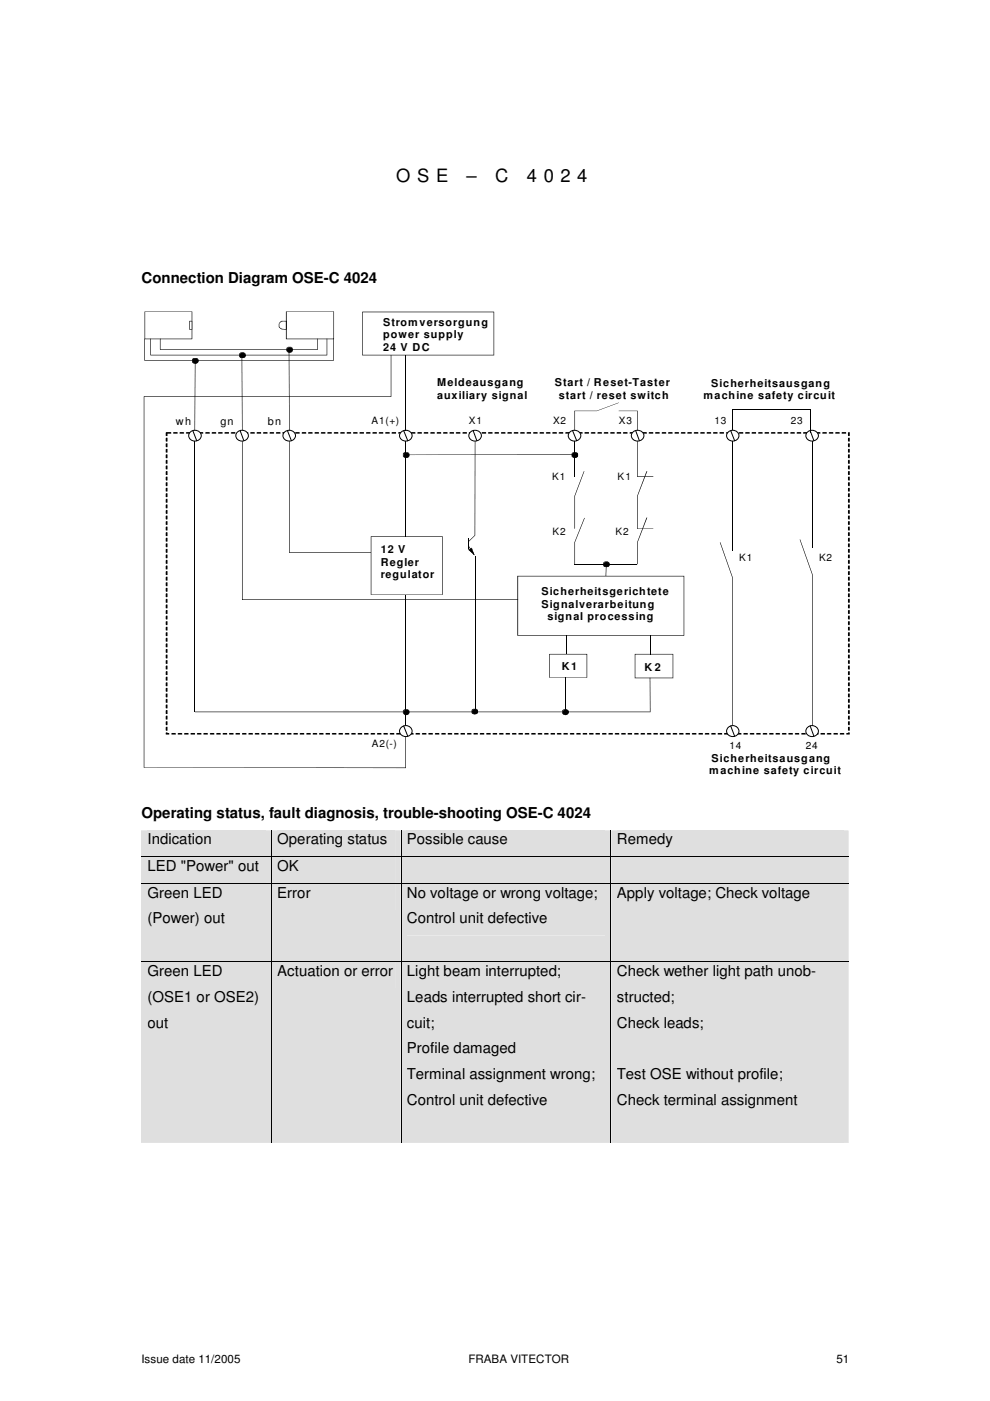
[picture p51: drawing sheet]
<svg xmlns="http://www.w3.org/2000/svg" width="210mm" height="297mm" viewBox="0 0 210 297" stroke-linecap="round" stroke-linejoin="round" font-family="sans-serif">
<defs><g id="words">
<g font-size="3.9">
<text x="84" y="38.6">O S E</text>
<text x="98.9" y="38.6">–</text>
<text x="105" y="38.6">C</text>
<text x="111.7" y="38.6">4 0 2 4</text>
</g>
<g font-size="3.2">
<text x="30" y="59.9">Connection Diagram OSE-C 4024</text>
<text x="30" y="173.4">Operating status, fault diagnosis, trouble-shooting OSE-C 4024</text>
<text x="31.3" y="179">Indication</text>
<text x="58.8" y="179">Operating status</text>
<text x="86.3" y="179">Possible cause</text>
<text x="130.8" y="179">Remedy</text>
<text x="31.3" y="184.7">LED &quot;Power&quot; out</text>
<text x="58.8" y="184.7">OK</text>
<text x="31.3" y="190.3">Green LED</text>
<text x="58.8" y="190.3">Error</text>
<text x="86.3" y="190.3">No voltage or wrong voltage;</text>
<text x="130.8" y="190.3">Apply voltage; Check voltage</text>
<text x="31.3" y="195.8">(Power) out</text>
<text x="86.3" y="195.8">Control unit defective</text>
<text x="31.3" y="206.9">Green LED</text>
<text x="58.8" y="206.9">Actuation or error</text>
<text x="86.3" y="206.9">Light beam interrupted;</text>
<text x="130.8" y="206.9">Check wether light path unob-</text>
<text x="31.3" y="212.4">(OSE1 or OSE2)</text>
<text x="86.3" y="212.4">Leads interrupted short cir-</text>
<text x="130.8" y="212.4">structed;</text>
<text x="31.3" y="217.9">out</text>
<text x="86.3" y="217.9">cuit;</text>
<text x="130.8" y="217.9">Check leads;</text>
<text x="86.3" y="223.4">Profile damaged</text>
<text x="86.3" y="228.8">Terminal assignment wrong;</text>
<text x="130.8" y="228.8">Test OSE without profile;</text>
<text x="86.3" y="234.3">Control unit defective</text>
<text x="130.8" y="234.3">Check terminal assignment</text>
</g>
<g font-size="2.5">
<text x="30" y="289">Issue date 11/2005</text>
<text x="99.3" y="289">FRABA VITECTOR</text>
<text x="177.3" y="289">51</text>
</g>
<g font-size="2.3">
<text x="81.2" y="69">Stromversorgung</text>
<text x="81.2" y="71.7">power supply</text>
<text x="81.2" y="74.4">24 V DC</text>
<text x="92.7" y="81.9">Meldeausgang</text>
<text x="117.6" y="81.9">Start / Reset-Taster</text>
<text x="150.8" y="82">Sicherheitsausgang</text>
<text x="92.7" y="84.6">auxiliary signal</text>
<text x="118.5" y="84.5">start / reset switch</text>
<text x="149.1" y="84.6">machine safety circuit</text>
<text x="37.3" y="90">wh</text>
<text x="46.8" y="90">gn</text>
<text x="56.8" y="90">bn</text>
<text x="80.7" y="117.3">12 V</text>
<text x="80.7" y="120">Regler</text>
<text x="80.7" y="122.6">regulator</text>
<text x="114.8" y="126.2">Sicherheitsgerichtete</text>
<text x="114.8" y="128.9">Signalverarbeitung</text>
<text x="116.1" y="131.5">signal processing</text>
<text x="119.1" y="142.1">K1</text>
<text x="136.7" y="142.2">K 2</text>
<text x="150.9" y="161.5">Sicherheitsausgang</text>
<text x="150.4" y="164.2">machine safety circuit</text>
</g>
<g font-size="2.1">
<text x="78.8" y="89.9">A1(+)</text>
<text x="99.4" y="89.9">X1</text>
<text x="117.3" y="89.8">X2</text>
<text x="131.2" y="89.8">X3</text>
<text x="151.5" y="89.9">13</text>
<text x="167.7" y="89.9">23</text>
<text x="117.1" y="101.8">K1</text>
<text x="130.9" y="101.8">K1</text>
<text x="117.1" y="113.5">K2</text>
<text x="130.5" y="113.4">K2</text>
<text x="156.7" y="119">K1</text>
<text x="173.7" y="119">K2</text>
<text x="78.8" y="158.3">A2(-)</text>
<text x="154.6" y="158.8">14</text>
<text x="170.9" y="158.8">24</text>
</g>
</g></defs>
<g fill="#dfdfdf">
<path d="M31.3 176.1h25v5.4h-25z"/>
<path d="M29.9 176.1h27.5v5.4h-27.5z"/>
<path d="M58.8 176.1h25v5.4h-25z"/>
<path d="M57.6 176.1h27.4v5.4h-27.4z"/>
<path d="M86.3 176.1h42v5.4h-42z"/>
<path d="M85.1 176.1h44.4v5.4h-44.4z"/>
<path d="M130.8 176.1h48v5.4h-48z"/>
<path d="M129.6 176.1h50.3v5.4h-50.3z"/>
</g>
<path d="M57.5 176.1v5.4M85 176.1v5.4M129.5 176.1v5.4" fill="none" stroke="#000" stroke-width=".21"/>
<g fill="#dfdfdf">
<path d="M31.3 181.7h25v5.5h-25z"/>
<path d="M29.9 181.7h27.5v5.5h-27.5z"/>
<path d="M58.8 181.7h25v5.5h-25z"/>
<path d="M57.6 181.7h27.4v5.5h-27.4z"/>
<path d="M86.3 181.7h42v5.5h-42z"/>
<path d="M85.1 181.7h44.4v5.5h-44.4z"/>
<path d="M130.8 181.7h48v5.5h-48z"/>
<path d="M129.6 181.7h50.3v5.5h-50.3z"/>
</g>
<path d="M29.9 181.6h27.5M57.5 181.7v5.5M57.6 181.6h27.4M85 181.7v5.5M85.1 181.6h44.4M129.5 181.7v5.5M129.6 181.6h50.3" fill="none" stroke="#000" stroke-width=".21"/>
<path d="M57.4 181.5h.2v.2h-.2zM85 181.5h.1v.2h-.1zM129.5 181.5h.1v.2h-.1z" fill="#000"/>
<g fill="#dfdfdf">
<path d="M31.3 187.4h25v5.4h-25z"/>
<path d="M31.3 192.8h25v5.5h-25z"/>
<path d="M31.3 198.3h25v5.5h-25z"/>
<path d="M29.9 187.4h27.5v16.4h-27.5z"/>
<path d="M58.8 187.4h25v5.4h-25z"/>
<path d="M57.6 187.4h27.4v16.4h-27.4z"/>
<path d="M86.3 187.4h42v5.4h-42z"/>
<path d="M86.3 192.8h42v5.5h-42z"/>
<path d="M85.1 187.4h44.4v16.4h-44.4z"/>
<path d="M130.8 187.4h48v5.4h-48z"/>
<path d="M129.6 187.4h50.3v16.4h-50.3z"/>
</g>
<path d="M29.9 187.3h27.5M57.5 187.4v16.4M57.6 187.3h27.4M85 187.4v16.4M85.1 187.3h44.4M129.5 187.4v16.4M129.6 187.3h50.3" fill="none" stroke="#000" stroke-width=".21"/>
<path d="M57.4 187.2h.2v.2h-.2zM85 187.2h.1v.2h-.1zM129.5 187.2h.1v.2h-.1z" fill="#000"/>
<g fill="#dfdfdf">
<path d="M31.3 204h25v5.4h-25z"/>
<path d="M31.3 209.4h25v5.5h-25z"/>
<path d="M31.3 214.9h25v5.5h-25z"/>
<path d="M29.9 204h27.5v38.3h-27.5z"/>
<path d="M58.8 204h25v5.4h-25z"/>
<path d="M57.6 204h27.4v38.3h-27.4z"/>
<path d="M86.3 204h42v5.4h-42z"/>
<path d="M86.3 209.4h42v5.5h-42z"/>
<path d="M86.3 214.9h42v5.5h-42z"/>
<path d="M86.3 220.4h42v5.4h-42z"/>
<path d="M86.3 225.8h42v5.6h-42z"/>
<path d="M86.3 231.4h42v5.4h-42z"/>
<path d="M85.1 204h44.4v38.3h-44.4z"/>
<path d="M130.8 204h48v5.4h-48z"/>
<path d="M130.8 209.4h48v5.5h-48z"/>
<path d="M130.8 214.9h48v5.5h-48z"/>
<path d="M130.8 220.4h48v5.4h-48z"/>
<path d="M130.8 225.8h48v5.6h-48z"/>
<path d="M130.8 231.4h48v5.4h-48z"/>
<path d="M130.8 236.8h48v5.5h-48z"/>
<path d="M129.6 204h50.3v38.3h-50.3z"/>
</g>
<path d="M29.9 203.9h27.5M57.5 204v38.3M57.6 203.9h27.4M85 204v38.3M85.1 203.9h44.4M129.5 204v38.3M129.6 203.9h50.3" fill="none" stroke="#000" stroke-width=".21"/>
<path d="M57.4 203.8h.2v.2h-.2zM85 203.8h.1v.2h-.1zM129.5 203.8h.1v.2h-.1z" fill="#000"/>
<path d="M109.8 122.2h35.2v12.5h-35.2z" fill="#fff"/>
<g fill="#000">
<path d="M35.1 91.7l.4-.1v.9l-.4-.1zM35.1 92.9l.4-.1v.8h-.4zM35.1 94.1h.4v.7l-.4-.1zM35.1 95.2h.4v.8l-.4-.1zM35.1 96.4l.4-.1v.9l-.4-.1zM35.1 97.6l.4-.1v.8h-.4zM35.1 98.8l.4-.1v.8h-.4zM35.3 91.7l.2-.1h.7l.1 .3h-.8zM36.8 91.6h.8l.1 .3h-1zM38.1 91.7l.1-.1h.7l.1 .3h-.8zM39.4 91.7l.1-.1h.8l.1 .3h-.9zM40.8 91.7l.1-.1h.8v.3h-.8z"/>
<path d="M42.1 91.7l1-.1v.3h-.8zM43.5 91.7l.1-.1h.8l.1 .3h-.9zM44.9 91.7l.1-.1h.8v.3h-.8zM46.2 91.7l.2-.1h.8v.3h-.8zM47.6 91.7l.1-.1h.8l.1 .3h-.9zM48.9 91.7l1-.1v.3h-.8zM50.3 91.7l.2-.1h.7l.1 .3h-.8zM51.8 91.6h.8l.1 .3h-1zM53 91.7l.2-.1h.8v.3h-.8zM54.4 91.7l.1-.1h.8l.1 .3h-.9zM55.8 91.7l.9-.1v.3h-.8zM57.1 91.7l.2-.1h.7l.1 .3h-.8z"/>
<path d="M58.5 91.7l.1-.1h.8l.1 .3h-.9zM59.9 91.7l.1-.1h.8v.3h-.8zM61.3 91.6h.8l.1 .3h-1zM62.6 91.7l.1-.1h.8v.3h-.8zM64.1 91.6h.8v.3h-.9zM65.4 91.6h.8l.1 .3h-1zM66.7 91.7l.1-.1h.8v.3h-.8zM68 91.7l.2-.1h.8v.3h-.8zM69.4 91.7l.1-.1h.8l.1 .3h-.9zM70.8 91.7l.1-.1h.8l.1 .3h-.9zM72.1 91.7l.2-.1h.7l.1 .3h-.8zM73.6 91.6h.8l.1 .3h-1z"/>
<path d="M75 91.6h.8v.3h-1zM76.2 91.7l.1-.1h.8l.1 .3h-.9zM77.6 91.7l.1-.1h.8l.1 .3h-.9zM79 91.7l.1-.1h.7l.1 .3h-.8zM80.3 91.7l.1-.1h.8l.1 .3h-.9zM81.7 91.7l.1-.1h.8v.3h-.8zM83.1 91.6h.8l.1 .3h-1zM84.4 91.7l.1-.1h.8l.1 .3h-.9zM85.8 91.7l.1-.1h.8v.3h-.8zM87.1 91.7l.1-.1h.8l.1 .3h-.9zM88.5 91.7l.1-.1h.8l.1 .3h-.9zM89.8 91.7l.2-.1h.8v.3h-.8z"/>
<path d="M91.2 91.7l.2-.1h.7l.1 .3h-.8zM92.6 91.7l.1-.1h.8l.1 .3h-.9zM93.9 91.7l.2-.1h.7l.1 .3h-.8zM95.3 91.7l.1-.1h.8l.1 .3h-.9zM96.6 91.7l.2-.1h.8v.3h-.8zM98.2 91.6h.7l.1 .3h-1zM99.4 91.7l.1-.1h.8l.1 .3h-.9zM100.8 91.7l.1-.1h.7l.1 .3h-.8zM102.1 91.7l.1-.1h.8l.1 .3h-.9zM103.5 91.7l.1-.1h.8v.3h-.8zM104.8 91.7l.9-.1 .1 .3h-.8zM106.3 91.6h.8l.1 .3h-1z"/>
<path d="M107.7 91.6h.8v.3h-.9zM108.9 91.7l.2-.1h.8v.3h-.8zM110.3 91.7l.1-.1h.8l.1 .3h-.9zM111.6 91.7l1-.1v.3h-.8zM113 91.7l.2-.1h.7l.1 .3h-.8zM114.4 91.7l.1-.1h.8l.1 .3h-.9zM115.9 91.6h.8v.3h-1zM117.2 91.6h.8l.1 .3h-1zM118.4 91.7l1-.1v.3h-.8zM119.8 91.7l.2-.1h.7l.1 .3h-.8zM121.3 91.6h.8l.1 .3h-1zM122.6 91.7l.1-.1h.8v.3h-.8z"/>
<path d="M123.9 91.7l.1-.1h.8l.1 .3h-.9zM125.3 91.7l.9-.1v.3h-.8zM126.7 91.7l.1-.1h.8v.3h-.8zM128 91.7l.1-.1h.8l.1 .3h-.9zM129.4 91.7l.1-.1h.8v.3h-.8zM130.7 91.7l.2-.1h.8v.3h-.8zM132.1 91.7l.1-.1h.8l.1 .3h-.9zM133.6 91.6h.8l.1 .3h-1zM134.8 91.7l.2-.1h.7l.1 .3h-.8zM136.3 91.6h.8l.1 .3h-1zM137.5 91.7l.2-.1h.8v.3h-.8zM138.9 91.7l.1-.1h.8l.1 .3h-.9z"/>
<path d="M140.4 91.6h.8l.1 .3h-1zM141.6 91.7l.2-.1h.7l.1 .3h-.8zM143.1 91.6h.8l.1 .3h-1zM144.4 91.7l.1-.1h.8v.3h-.8zM145.8 91.6h.8l.1 .3h-1zM147.1 91.7l.1-.1h.8l.1 .3h-.9zM148.5 91.7l.1-.1h.8v.3h-.8zM149.9 91.6h.8l.1 .3h-1zM151.2 91.7l.1-.1h.8v.3h-.8zM152.7 91.6h.8v.3h-1zM153.9 91.7l.2-.1h.7l.1 .3h-.8zM155.3 91.7l.1-.1h.8l.1 .3h-.9z"/>
<path d="M156.6 91.7l.2-.1h.7l.1 .3h-.8zM158 91.7l.1-.1h.8l.1 .3h-.9zM159.3 91.7l.2-.1h.8v.3h-.8zM160.7 91.7l.2-.1h.7l.1 .3h-.8zM162.1 91.7l.1-.1h.8l.1 .3h-.9zM163.4 91.7l.2-.1h.7l.1 .3h-.8zM164.8 91.7l.1-.1h.8l.1 .3h-.9zM166.2 91.7l.1-.1h.8v.3h-.8zM167.6 91.7l.1-.1h.7l.1 .3h-.8zM168.9 91.7l.1-.1h.8l.1 .3h-.9zM170.3 91.7l.1-.1h.8v.3h-.8zM171.6 91.7l.1-.1h.9v.3h-.9z"/>
<path d="M173 91.7l.1-.1h.8v.3h-.8zM174.3 91.7l1-.1v.3h-.8zM175.7 91.7l.2-.1h.7l.1 .3h-.8zM177.1 91.7l.1-.1h.8l.1 .3h-.9zM178.4 91.7l.2-.1h.8v.3h-.8zM179.8 98.8l.3-.1v.8h-.3zM179.8 97.6l.3-.1v.8h-.3zM179.8 96.4l.3-.1v.9l-.3-.1zM179.8 95.2h.4l-.1 .8-.3-.1zM179.8 94.1h.4l-.1 .7-.3-.1zM179.8 92.9l.3-.1v.8h-.3zM179.8 91.7l.3-.1v.9l-.3-.1z"/>
<path d="M35.1 100l.4-.1v.8h-.4zM35.1 101.1h.4v.8l-.4-.1zM35.1 102.3h.4v.8l-.4-.1zM35.1 103.5h.4v.7h-.4zM35.1 104.7l.4-.1v.8h-.4zM35.1 105.9l.4-.2v.9h-.4zM35.1 107.1l.4-.2v.9l-.4-.1zM35.1 108.2l.4-.1v.9l-.4-.1zM35.1 109.4h.4v.8l-.4-.1zM35.1 110.6h.4v.7h-.4zM35.1 111.8l.4-.2v.9l-.4-.1zM35.1 112.9l.4-.1v.9l-.4-.1z"/>
<path d="M35.1 114.1l.4-.1v.9l-.4-.1zM35.1 115.3l.4-.1v.8h-.4zM35.1 116.5h.4v.7l-.4-.1zM35.1 117.6h.4v.8l-.4-.1zM35.1 118.8l.4-.1v.8h-.4zM179.8 118.8l.3-.1v.8h-.3zM179.8 117.6h.4l-.1 .8-.3-.1zM179.8 116.5h.4l-.1 .7-.3-.1zM179.8 115.3l.3-.1v.8h-.3zM179.8 114.1l.3-.1v.9l-.3-.1zM179.8 112.9l.3-.1v.9l-.3-.1zM179.8 111.8l.3-.2v.9l-.3-.1z"/>
<path d="M179.8 110.6h.4l-.1 .7h-.3zM179.8 109.4h.4l-.1 .8-.3-.1zM179.8 108.2l.3-.1v.9l-.3-.1zM179.8 107.1l.3-.2v.9l-.3-.1zM179.8 105.9l.3-.2v.9h-.3zM179.8 104.7l.3-.1v.8h-.3zM179.8 103.5h.4l-.1 .7h-.3zM179.8 102.3h.4l-.1 .8-.3-.1zM179.8 101.1h.4l-.1 .8-.3-.1zM179.8 100l.3-.1v.8h-.3zM35.1 120l.4-.1v.8h-.4zM35.1 121.2l.4-.1v.8h-.4z"/>
<path d="M35.1 122.4l.4-.1v.8h-.4zM35.1 123.5h.4v.8l-.4-.1zM35.1 124.7h.4v.8l-.4-.1zM35.1 125.9l.4-.1v.8h-.4zM35.1 127.1l.4-.1v.8h-.4zM35.1 128.3l.4-.2v.9l-.4-.1zM35.1 129.5l.4-.2v.9l-.4-.1zM35.1 130.6l.4-.1v.9l-.4-.1zM35.1 131.8h.4v.7h-.4zM35.1 133h.4v.7l-.4-.1zM35.1 134.2l.4-.2v.9l-.4-.1zM35.1 135.3l.4-.1v.9l-.4-.1z"/>
<path d="M35.1 136.5l.4-.1v.8h-.4zM35.1 137.7l.4-.1v.8l-.4-.1zM35.1 138.9h.4v.7l-.4-.1zM109.7 122.1h35.4v12.7h-35.4v-12.7h.2v12.6h35.1l-.1-12.6 .1 .1h-35.2zM179.8 138.9h.4l-.1 .7-.3-.1zM179.8 137.7l.3-.1v.8l-.3-.1zM179.8 136.5l.3-.1v.8h-.3zM179.8 135.3l.3-.1v.9l-.3-.1zM179.8 134.2l.3-.2v.9l-.3-.1zM179.8 133h.4l-.1 .7-.3-.1zM179.8 131.8h.4l-.1 .7h-.3zM179.8 130.6l.3-.1v.9l-.3-.1z"/>
<path d="M179.8 129.5l.3-.2v.9l-.3-.1zM179.8 128.3l.3-.2v.9l-.3-.1zM179.8 127.1l.3-.1v.8h-.3zM179.8 125.9l.3-.1v.8h-.3zM179.8 124.7h.4l-.1 .8-.3-.1zM179.8 123.5h.4l-.1 .8-.3-.1zM179.8 122.4l.3-.1v.8h-.3zM179.8 121.2l.3-.1v.8h-.3zM179.8 120l.3-.1v.8h-.3zM35.1 140h.4v.8l-.4-.1zM35.1 141.2l.4-.1v.8h-.4zM35.1 142.4l.4-.1v.8h-.4z"/>
<path d="M35.1 143.6l.4-.1v.8h-.4zM35.1 144.8l.4-.1v.8h-.4zM35.1 145.9h.4v.8l-.4-.1zM35.1 147.1h.4v.8l-.4-.1zM35.1 148.3l.4-.1v.8h-.4zM35.1 149.5l.4-.1v.8h-.4zM35.1 150.7l.4-.2v.9l-.4-.1zM35.1 151.8l.4-.1v.9l-.4-.1zM35.1 153h.4v.8l-.4-.1zM35.1 154.2h.4v.7h-.4zM35.1 155.4l.4-.1v.3l-.2-.2h.6v.3h-.8zM36.3 155.5l.1-.1h.8l.1 .3h-.9z"/>
<path d="M37.7 155.5l.1-.1h.8l.1 .3h-.9zM39 155.5l.2-.1h.7l.1 .3h-.8zM40.4 155.5l.1-.1h.8l.1 .3h-.9zM41.9 155.4h.8v.3h-1zM43.1 155.5l.9-.1 .1 .3h-.8zM44.5 155.5l.1-.1h.8l.1 .3h-.9zM45.8 155.5l.2-.1h.7l.1 .3h-.8zM47.2 155.5l.1-.1h.8l.1 .3h-.9zM48.7 155.4h.8v.3h-.9zM49.9 155.5l.9-.1 .1 .3h-.8zM51.3 155.5l.1-.1h.8l.1 .3h-.9zM52.8 155.4h.8v.3h-.9z"/>
<path d="M54 155.5l.1-.1h.8l.1 .3h-.9zM55.4 155.5l.1-.1h.8v.3h-.8zM56.7 155.5l1-.1v.3h-.8zM58.1 155.5l.2-.1h.7l.1 .3h-.8zM59.5 155.5l.1-.1h.8l.1 .3h-.9zM60.8 155.5l.2-.1h.8v.3h-.8zM62.3 155.4h.8l.1 .3h-1zM63.5 155.5l.2-.1h.8v.3h-.8zM64.9 155.5l.2-.1h.7l.1 .3h-.8zM66.3 155.5l.1-.1h.8l.1 .3h-.9zM67.6 155.5l.2-.1h.7l.1 .3h-.8zM69 155.5l.1-.1h.8l.1 .3h-.9z"/>
<path d="M70.4 155.5l.1-.1h.8v.3h-.8zM71.9 155.4h.7l.1 .3h-.9zM73.2 155.4h.8l.1 .3h-1zM74.5 155.5l.1-.1h.8v.3h-.8zM75.8 155.5l.1-.1h.9v.3h-.9zM77.2 155.5l.1-.1h.8v.3h-.8zM78.6 155.5l.1-.1h.8v.3h-.8zM79.9 155.5l.2-.1h.7l.1 .3h-.8zM81.4 155.4h.8l.1 .3h-1zM82.8 155.4h.8v.3h-1zM84 155.5l.1-.1h.8l.1 .3h-.9zM85.4 155.5l.1-.1h.8l.1 .3h-.9z"/>
<path d="M86.9 155.4h.7l.1 .3h-1zM88.1 155.5l.1-.1h.8l.1 .3h-.9zM89.5 155.5l.1-.1h.8v.3h-.8zM90.9 155.4h.8l.1 .3h-1zM92.2 155.5l.1-.1h.8l.1 .3h-.9zM93.6 155.5l.1-.1h.7l.1 .3h-.8zM94.9 155.5l.1-.1h.8l.1 .3h-.9zM96.4 155.4h.8v.3h-.9zM97.6 155.5l.1-.1h.9v.3h-.9zM99 155.5l.1-.1h.8l.1 .3h-.9zM100.4 155.5l.1-.1h.8v.3h-.8zM101.7 155.5l.2-.1h.7l.1 .3h-.8z"/>
<path d="M103.1 155.5l.1-.1h.8l.1 .3h-.9zM104.4 155.5l.2-.1h.8v.3h-.8zM105.8 155.5l.9-.1 .1 .3h-.8zM107.2 155.5l.1-.1h.8l.1 .3h-.9zM108.5 155.5l.2-.1h.7l.1 .3h-.8zM109.9 155.5l.1-.1h.8l.1 .3h-.9zM111.3 155.5l.1-.1h.8v.3h-.8zM112.6 155.5l.9-.1 .1 .3h-.8zM114 155.5l.1-.1h.8l.1 .3h-.9zM115.4 155.5l.1-.1h.7l.1 .3h-.8zM116.7 155.5l.1-.1h.8l.1 .3h-.9zM118.1 155.5l.1-.1h.8v.3h-.8z"/>
<path d="M119.4 155.5l1-.1v.3h-.8zM120.8 155.5l.1-.1h.8l.1 .3h-.9zM122.2 155.5l.1-.1h.8v.3h-.8zM123.5 155.5l.2-.1h.8v.3h-.8zM124.9 155.5l.1-.1h.8l.1 .3h-.9zM126.2 155.5l.2-.1h.8v.3h-.8zM127.8 155.4h.7l.1 .3h-1zM129 155.5l.1-.1h.8l.1 .3h-.9zM130.3 155.5l.2-.1h.7l.1 .3h-.8zM131.7 155.5l.1-.1h.8l.1 .3h-.9zM133.1 155.5l.1-.1h.8v.3h-.8zM134.5 155.5l.1-.1h.7l.1 .3h-.8z"/>
<path d="M135.8 155.5l.1-.1h.8l.1 .3h-.9zM137.2 155.5l.1-.1h.7l.1 .3h-.8zM138.5 155.5l.1-.1h.8l.1 .3h-.9zM139.9 155.5l.1-.1h.8v.3h-.8zM141.3 155.5l.1-.1h.8v.3h-.8zM142.6 155.5l.1-.1h.8l.1 .3h-.9zM144 155.5l.1-.1h.8v.3h-.8zM145.3 155.5l.2-.1h.8v.3h-.8zM146.7 155.5l.1-.1h.8l.1 .3h-.9zM148.1 155.5l.1-.1h.8l.1 .3h-.9zM149.4 155.5l.2-.1h.7l.1 .3h-.8zM150.8 155.5l.1-.1h.8l.1 .3h-.9z"/>
<path d="M152.1 155.5l.2-.1h.8v.3h-.8zM153.6 155.4h.8l.1 .3h-1zM154.9 155.5l.1-.1h.8l.1 .3h-.9zM156.3 155.5l.1-.1h.7l.1 .3h-.8zM157.6 155.5l.1-.1h.8l.1 .3h-.9zM159 155.5l.1-.1h.8v.3h-.8zM160.3 155.5l.1-.1h.8l.1 .3h-.9zM161.7 155.5l.1-.1h.8l.1 .3h-.9zM163.1 155.5l.1-.1h.8v.3h-.8zM164.4 155.5l.1-.1h.8l.1 .3h-.9zM165.8 155.5l.1-.1h.8l.1 .3h-.9zM167.1 155.5l.2-.1h.8v.3h-.8z"/>
<path d="M168.5 155.5l.2-.1h.7l.1 .3h-.8zM169.9 155.5l.1-.1h.8l.1 .3h-.9zM171.2 155.5l.2-.1h.7l.1 .3h-.8zM172.6 155.5l.1-.1h.8l.1 .3h-.9zM173.9 155.5l.2-.1h.8v.3h-.8zM175.3 155.5l.9-.1 .1 .3h-.8zM176.7 155.5l.1-.1h.8l.1 .3h-.9zM178.1 155.5l.1-.1h.7l.1 .3h-.8zM179.4 155.5l.6-.1-.2 .2 .1-.3 .3 .1-.1 .3h-.6zM179.8 154.2h.4l-.1 .7h-.3zM179.8 153h.4l-.1 .8-.3-.1zM179.8 151.8l.3-.1v.9l-.3-.1z"/>
<path d="M179.8 150.7l.3-.2v.9l-.3-.1zM179.8 149.5l.3-.1v.8h-.3zM179.8 148.3l.3-.1v.8h-.3zM179.8 147.1h.4l-.1 .8-.3-.1zM179.8 145.9h.4l-.1 .8-.3-.1zM179.8 144.8l.3-.1v.8h-.3zM179.8 143.6l.3-.1v.8h-.3zM179.8 142.4l.3-.1v.8h-.3zM179.8 141.2l.3-.1v.8h-.3zM179.8 140h.4l-.1 .8-.3-.1z"/>
</g>
<path d="M40.3 91.7a1.27 1.27 0 0 1 1.7-.4 1.27 1.27 0 0 1 .4 1.7 1.27 1.27 0 0 1-1.7 .4 1.27 1.27 0 0 1-.4-1.7z" fill-rule="evenodd" fill="#fff"/>
<path d="M40.3 91.7a1.27 1.27 0 0 1 1.7-.4 1.27 1.27 0 0 1 .4 1.7 1.27 1.27 0 0 1-1.7 .4 1.27 1.27 0 0 1-.4-1.7zM40.9 91.2l.8 2.3M86 93.5v20.3M86 120.3v34.7" fill="none" stroke="#000" stroke-width=".21"/>
<path d="M61.3 93.5h.1l-.1 23.6h17.4v.1h-17.4z" fill="#000"/>
<path d="M78.7 113.8h15.2v12.3h-15.2z" fill="#fff"/>
<path d="M121.8 87.1h4.7l4.7-1.8-4.7 1.9h-4.7l.1 5.1h-.1zM123.8 99.9h.1l-2 5.3v6.9h-.1v-6.9zM135.1 93h.1v8h-.1h3.4v.1h-3.4zM131.2 87.1h4v5.2h-.1v-5.1zM78.6 113.7h15.3v12.4h-15.3v-12.4l.1 .1v12.3l15.1-.1v-12.2h-15.1zM123.9 109.8h.1l-2.1 5.2v4.6h-.1v-4.6zM137.1 109.7h.1l-2 5.3v4.6h-.1v-4.6zM137.1 99.9h.1l-2 5.3-.1 6.9h3.4h-3.4v-6.9zM152.6 115h.1l2.7 7.6v31.2h-.1v-31.2zM169.5 114.4h.2l2.6 7.5v32.5h-.1v-32.5z" fill="#000"/>
<path d="M41.3 93.5v57.4M121.9 93v8M155.3 93v23.7M172.3 92.3v23.8M121.8 119.6h13.3M128.5 119.6v2.5" fill="none" stroke="#000" stroke-width=".21"/>
<path d="M116.5 138.7h8v5h-8z" fill="#fff"/>
<path d="M116.5 138.6h8v5.1h-8v-5.1v.2l.1-.1-.1 4.9h8l-.1-4.9 .1 .1h-8z" fill="#000"/>
<path d="M134.7 138.7h8v5.1h-8z" fill="#fff"/>
<path d="M51.3 93.5h.1v33.6h58.5v.1h-58.6zM100.7 93h.1v20.5l-1.4 1.3v1l1.2 1.8h-.1l-1.2-1.8v-1l1.3-1.3zM99.3 116.5l.7-.4v.1l-.7 .4 .1-.1 1.1 1.1h-.1l-.4-1.5 .6 1.7zM134.6 138.6h8.1v5.2h-8.1v-5.2v.2l.1-.1v5.1l-.1-.1h8.1l-.1-5-8 .1z" fill="#000"/>
<path d="M99.3 114.2v2.2M100.7 117.9v33M119.8 143.6v7.3" fill="none" stroke="#000" stroke-width=".21"/>
<path d="M99.3 116.5l.7-.3 .5 1.4z" fill="#000"/>
<path d="M50.3 91.7a1.27 1.27 0 0 1 1.7-.4 1.27 1.27 0 0 1 .4 1.7 1.27 1.27 0 0 1-1.7 .4 1.27 1.27 0 0 1-.4-1.7z" fill-rule="evenodd" fill="#fff"/>
<path d="M50.3 91.7a1.27 1.27 0 0 1 1.7-.4 1.27 1.27 0 0 1 .4 1.7 1.27 1.27 0 0 1-1.7 .4 1.27 1.27 0 0 1-.4-1.7zM50.9 91.2l.8 2.3" fill="none" stroke="#000" stroke-width=".21"/>
<path d="M60.2 91.7a1.27 1.27 0 0 1 1.8-.4 1.27 1.27 0 0 1 .4 1.7 1.27 1.27 0 0 1-1.7 .4 1.27 1.27 0 0 1-.5-1.7z" fill-rule="evenodd" fill="#fff"/>
<path d="M60.2 91.7a1.27 1.27 0 0 1 1.8-.4 1.27 1.27 0 0 1 .4 1.7 1.27 1.27 0 0 1-1.7 .4 1.27 1.27 0 0 1-.5-1.7zM60.9 91.2l.9 2.3" fill="none" stroke="#000" stroke-width=".21"/>
<path d="M85 91.7a1.27 1.27 0 0 1 1.7-.4 1.27 1.27 0 0 1 .4 1.7 1.27 1.27 0 0 1-1.7 .4 1.27 1.27 0 0 1-.4-1.7z" fill-rule="evenodd" fill="#fff"/>
<path d="M85 91.7a1.27 1.27 0 0 1 1.7-.4 1.27 1.27 0 0 1 .4 1.7 1.27 1.27 0 0 1-1.7 .4 1.27 1.27 0 0 1-.4-1.7zM85.6 91.2l.9 2.3" fill="none" stroke="#000" stroke-width=".21"/>
<path d="M99.7 91.7a1.27 1.27 0 0 1 1.7-.4 1.27 1.27 0 0 1 .4 1.7 1.27 1.27 0 0 1-1.7 .4 1.27 1.27 0 0 1-.4-1.7z" fill-rule="evenodd" fill="#fff"/>
<path d="M99.7 91.7a1.27 1.27 0 0 1 1.7-.4 1.27 1.27 0 0 1 .4 1.7 1.27 1.27 0 0 1-1.7 .4 1.27 1.27 0 0 1-.4-1.7zM100.3 91.2l.8 2.3" fill="none" stroke="#000" stroke-width=".21"/>
<path d="M120.7 91.7a1.27 1.27 0 0 1 1.8-.4 1.27 1.27 0 0 1 .4 1.7 1.27 1.27 0 0 1-1.7 .4 1.27 1.27 0 0 1-.5-1.7z" fill-rule="evenodd" fill="#fff"/>
<path d="M120.7 91.7a1.27 1.27 0 0 1 1.8-.4 1.27 1.27 0 0 1 .4 1.7 1.27 1.27 0 0 1-1.7 .4 1.27 1.27 0 0 1-.5-1.7zM121.4 91.2l.9 2.3" fill="none" stroke="#000" stroke-width=".21"/>
<path d="M134.1 91.7a1.27 1.27 0 0 1 1.7-.4 1.27 1.27 0 0 1 .5 1.7 1.27 1.27 0 0 1-1.8 .4 1.27 1.27 0 0 1-.4-1.7z" fill-rule="evenodd" fill="#fff"/>
<path d="M134.1 91.7a1.27 1.27 0 0 1 1.7-.4 1.27 1.27 0 0 1 .5 1.7 1.27 1.27 0 0 1-1.8 .4 1.27 1.27 0 0 1-.4-1.7zM134.7 91.2l.9 2.3" fill="none" stroke="#000" stroke-width=".21"/>
<path d="M154.3 91.7a1.26 1.26 0 0 1 1.7-.3 1.26 1.26 0 0 1 .4 1.6 1.26 1.26 0 0 1-1.7 .4 1.26 1.26 0 0 1-.4-1.7z" fill-rule="evenodd" fill="#fff"/>
<path d="M154.3 91.7a1.26 1.26 0 0 1 1.7-.3 1.26 1.26 0 0 1 .4 1.6 1.26 1.26 0 0 1-1.7 .4 1.26 1.26 0 0 1-.4-1.7zM154.9 91.2l.9 2.3" fill="none" stroke="#000" stroke-width=".21"/>
<path d="M171.1 91.7a1.33 1.33 0 0 1 1.6-.4 1.33 1.33 0 0 1 .8 1.4 1.32 1.32 0 0 1-1.6 .8 1.32 1.32 0 0 1-1-1.5z" fill-rule="evenodd" fill="#fff"/>
<path d="M171.1 91.7a1.33 1.33 0 0 1 1.6-.4 1.33 1.33 0 0 1 .8 1.4 1.32 1.32 0 0 1-1.6 .8 1.32 1.32 0 0 1-1-1.5zM171.7 91.2l.9 2.3" fill="none" stroke="#000" stroke-width=".21"/>
<path d="M171.1 154.3a1.27 1.27 0 0 1 1.7-.3 1.27 1.27 0 0 1 .5 1.7 1.27 1.27 0 0 1-1.8 .3 1.27 1.27 0 0 1-.4-1.7z" fill-rule="evenodd" fill="#fff"/>
<path d="M171.1 154.3a1.27 1.27 0 0 1 1.7-.3 1.27 1.27 0 0 1 .5 1.7 1.27 1.27 0 0 1-1.8 .3 1.27 1.27 0 0 1-.4-1.7zM171.7 153.8l.9 2.4" fill="none" stroke="#000" stroke-width=".21"/>
<path d="M154.3 154.3a1.26 1.26 0 0 1 1.7-.3 1.26 1.26 0 0 1 .4 1.7 1.26 1.26 0 0 1-1.7 .3 1.26 1.26 0 0 1-.4-1.7z" fill-rule="evenodd" fill="#fff"/>
<path d="M154.3 154.3a1.26 1.26 0 0 1 1.7-.3 1.26 1.26 0 0 1 .4 1.7 1.26 1.26 0 0 1-1.7 .3 1.26 1.26 0 0 1-.4-1.7zM154.9 153.8l.9 2.4" fill="none" stroke="#000" stroke-width=".21"/>
<path d="M85 154.3a1.28 1.28 0 0 1 1.7-.3 1.28 1.28 0 0 1 .4 1.7 1.28 1.28 0 0 1-1.7 .3 1.28 1.28 0 0 1-.4-1.7z" fill-rule="evenodd" fill="#fff"/>
<path d="M85 154.3a1.28 1.28 0 0 1 1.7-.3 1.28 1.28 0 0 1 .4 1.7 1.28 1.28 0 0 1-1.7 .3 1.28 1.28 0 0 1-.4-1.7zM85.6 153.8l.9 2.4" fill="none" stroke="#000" stroke-width=".21"/>
<g fill="#000">
<circle cx="128.6" cy="119.7" r=".61"/>
<circle cx="100.7" cy="150.9" r=".62"/>
<circle cx="119.9" cy="151" r=".63"/>
</g>
<path d="M127.9 119.2l.3-.2h.7l.3 .3v.7l-.7 .3-.4-.1-.2-.5 .3 .4 .5 .1h-.2l.5-.2 .2-.4v.1l-.3-.5h-.6l-.4 .5zM100 150.5l.3-.2 .9 .1 .1 .8-.7 .3-.4-.1-.2-.5 .4 .4 .4 .1h-.2l.5-.2 .2-.4v.1l-.2-.4-.2-.1h-.5l-.4 .5zM119.3 150.5l.2-.1h.7l.2 .1a.63 .63 0 0 1 .1 .7 .63 .63 0 0 1-.7 .4h-.3l-.2-.2-.1-.4h.1a.54 .54 0 0 0 .7 .6h-.2l.4-.2 .2-.5h.2l-.1 .1-.4-.5h-.5l-.4 .5z" fill="#000"/>
<path d="M60.7 66.1h10.1v5.7h-10.1z" fill-rule="evenodd" fill="#fff"/>
<path d="M59.2 68.4l.4-.4h.5v.2l-.7 .2-.2 .3 .1 .6 .3 .4 .6 .1-.1 .1-.5-.1-.5-.4zM60.1 68h.7v1.9h-.7v-.1h.6h-.1l.1-1.6h-.6zM60.6 66h10.2l-10.1 .1v5.7h10v-5.7l.1-.1v5.9h-10.2z" fill="#000"/>
<path d="M30.7 66.1h10v5.7h-10z" fill-rule="evenodd" fill="#fff"/>
<path d="M30.6 66h10.2l-10.1 .1 .1 5.7h9.8v-5.7l.2-.1v5.9h-10.2z" fill="#000"/>
<path d="M40.2 68.1h.5v1.7h-.5z" fill-rule="evenodd" fill="#fff"/>
<path d="M30.6 71.8h.1v4.6l-.1-.1 40.1 .1v-4.6h.1v4.7h-40.2zM33.9 71.8h.1v2.3h33.3v-2.3h.1v2.4h-33.5zM40.8 76.1l.2-.2h.9l.2 .3v.6l-.4 .3h-.7l-.2-.2-.1-.4 .3 .4 .5 .1-.1 .1v-.1l.3-.1 .4-.4-.1 .1-.3-.5-.6-.1-.4 .5zM40.1 68h.7l-.1 .2h-.5v1.6h.5h-.1v-1.7l.2-.1v1.9h-.7zM50.8 74.9l.3-.2 .8 .1 .3 .5-.2 .4-.3 .2h-.8l-.2-.5 .3 .3 .5 .2h-.1v-.1l.4-.1 .1-.4h.2l-.1 .1-.3-.5-.5-.1-.5 .6zM60.8 73.7l.2-.2h.8l.2 .2a.72 .72 0 0 1-.3 1.1 .72 .72 0 0 1-1-.6h.1a.53 .53 0 0 0 .7 .5l-.2 .1 .5-.2 .1-.5h.2l-.1 .1-.2-.5h-.6l-.5 .5zM31.9 71.8h.1v3.5h37.3v-3.5h.1v3.6h-37.5z" fill="#000"/>
<path d="M41.3 77.1v14.1M51.3 75.6v15.6M61.3 74.3v16.9" fill="none" stroke="#000" stroke-width=".21"/>
<g fill="#000">
<circle cx="41.5" cy="76.5" r=".62"/>
<circle cx="51.4" cy="75.4" r=".62"/>
<circle cx="61.4" cy="74.2" r=".62"/>
</g>
<path d="M76.9 66.2h27.8v9.1h-27.8z" fill="#fff"/>
<path d="M76.8 66.1h28v9.3h-28v-9.3h.1v9.2l27.8-.1-.1-9.1-27.7 .1zM30.5 84l52.3 .1v-8.8h.2v8.9h-52.5l.1-.1-.1 78.6 55.4 .1v-6.6h.2v6.7l-55.6-.1zM85.6 96l1-.1 .3 .5-.2 .5-.6 .2-.5-.2-.2-.4 .4 .4 .4 .1-.1 .1v-.2h.4l.2-.5h.1l-.1 .2-.1-.5-.2-.1h-.5l-.5 .5zM121.2 96.1l.3-.2 .9 .1 .2 .4-.1 .5-.7 .2-.4-.1-.2-.5 .3 .4 .5 .1-.2 .1v-.2h.4l.4-.5-.1 .2-.2-.5-.6-.1-.5 .5zM85.5 150.5l.3-.1h.7l.2 .1a.72 .72 0 0 1-.3 1.1 .72 .72 0 0 1-1-.6h.2a.53 .53 0 0 0 .6 .6h-.1l.4-.2 .2-.5h.1l-.1 .1-.2-.5h-.6l-.5 .5zM41.3 150.9h96.5v-7.2h.1v7.3h-96.6z" fill="#000"/>
<g fill="#000">
<circle cx="86.2" cy="96.5" r=".62"/>
<circle cx="121.9" cy="96.5" r=".62"/>
<circle cx="86.2" cy="151" r=".62"/>
</g>
<path d="M86 75.3v15.9M86 96.4h35.7M155.4 86.8v4.3M155.4 86.8h16.4M171.8 86.8v4.9M120.1 134.7v4M138 134.7v4.1" fill="none" stroke="#000" stroke-width=".21"/>
<use href="#words"/>
</svg>
